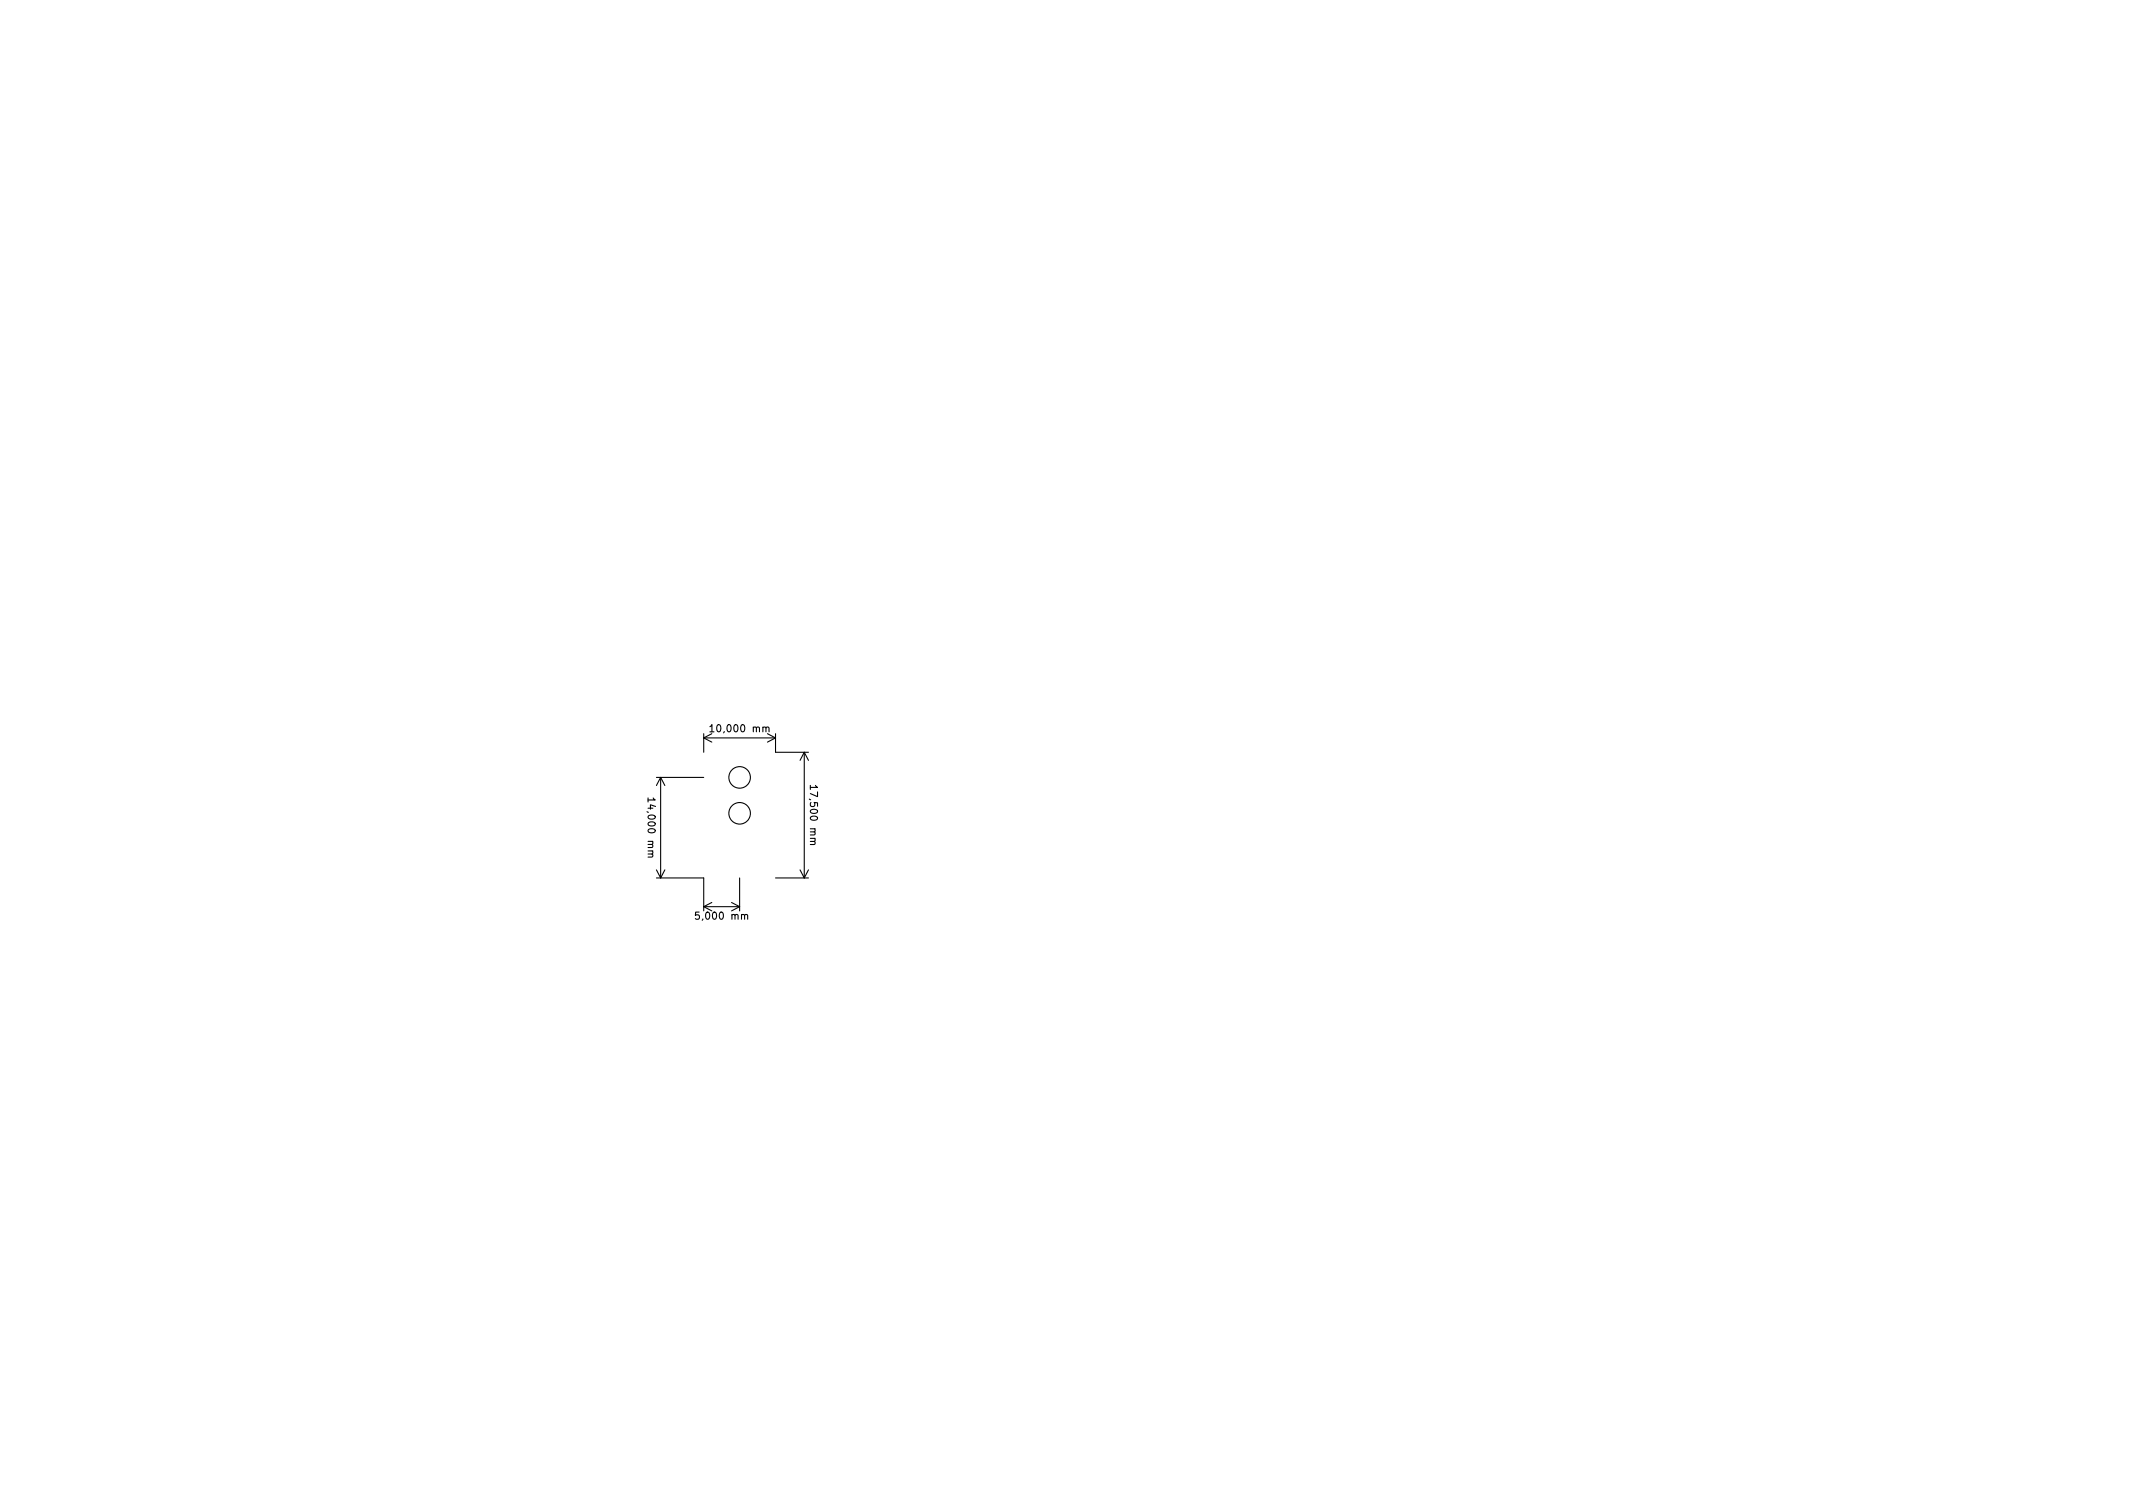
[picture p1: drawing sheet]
<svg xmlns="http://www.w3.org/2000/svg" width="297mm" height="210mm" viewBox="0 0 297 210" stroke-linecap="round" stroke-linejoin="round" font-family="sans-serif">
<defs><g id="words">
<g font-size="1.4">
<text x="99.4" y="101.9">10,000 mm</text>
<text x="90.2" y="111.7" transform="rotate(90 90.2 111.7)">14,000 mm</text>
<text x="112.8" y="109.9" transform="rotate(90 112.8 109.9)">17,500 mm</text>
<text x="97.3" y="128">5,000 mm</text>
</g>
</g></defs>
<g fill="none" stroke="#000" stroke-width=".15">
<path d="M90.2 111.1v.6M90.8 118.9l.1 .2v.2h-.7M91 111.1l.2 .3h-1M91.4 108.2h6.6M92 108.2v14M92 108.2l-.6 1.2M92 108.2l.6 1.2M98 102.2v2.5M98 102.7h10M98 102.7l1.1 .6M98.9 101.2l.2-.3v1M98.9 101.9h.5"/>
<path d="M99.1 102.2l-1.1 .5M106.7 101.4l.1-.2 .2 .1 .1 .6M106.9 102.2l1.1 .5M108 102.2v2.5h4.6M108 102.7l-1.1 .6M112 104.7v17.5M112 104.7l-.6 1.2M112 104.7l.6 1.2M112.8 109.4v.5M113.4 117.2l.1 .1v.2l-.7 .1M113.6 109.4l.2 .2h-1M91.4 122.2h6.6v4.6"/>
<path d="M91.4 121.1l.6 1.1M92.6 121.1l-.6 1.1M97.4 127h-.5l-.1 .5 .2-.1h.3l.1 .2v.3l-.2 .1-.4-.1M98 126.2h5M98 126.2l1.1 .6M99.1 125.7l-1.1 .5M101.9 125.7l1.1 .5M103 122.2v4.6M103 126.2l-1.1 .6M103.7 127.5l.1-.2 .3 .1v.6M108 122.2h4.6M111.4 121.1l.6 1.1"/>
<path d="M112.6 121.1l-.6 1.1"/>
<circle cx="103" cy="113.2" r="1.5"/>
<circle cx="103" cy="108.2" r="1.5"/>
</g>
<use href="#words"/>
</svg>
